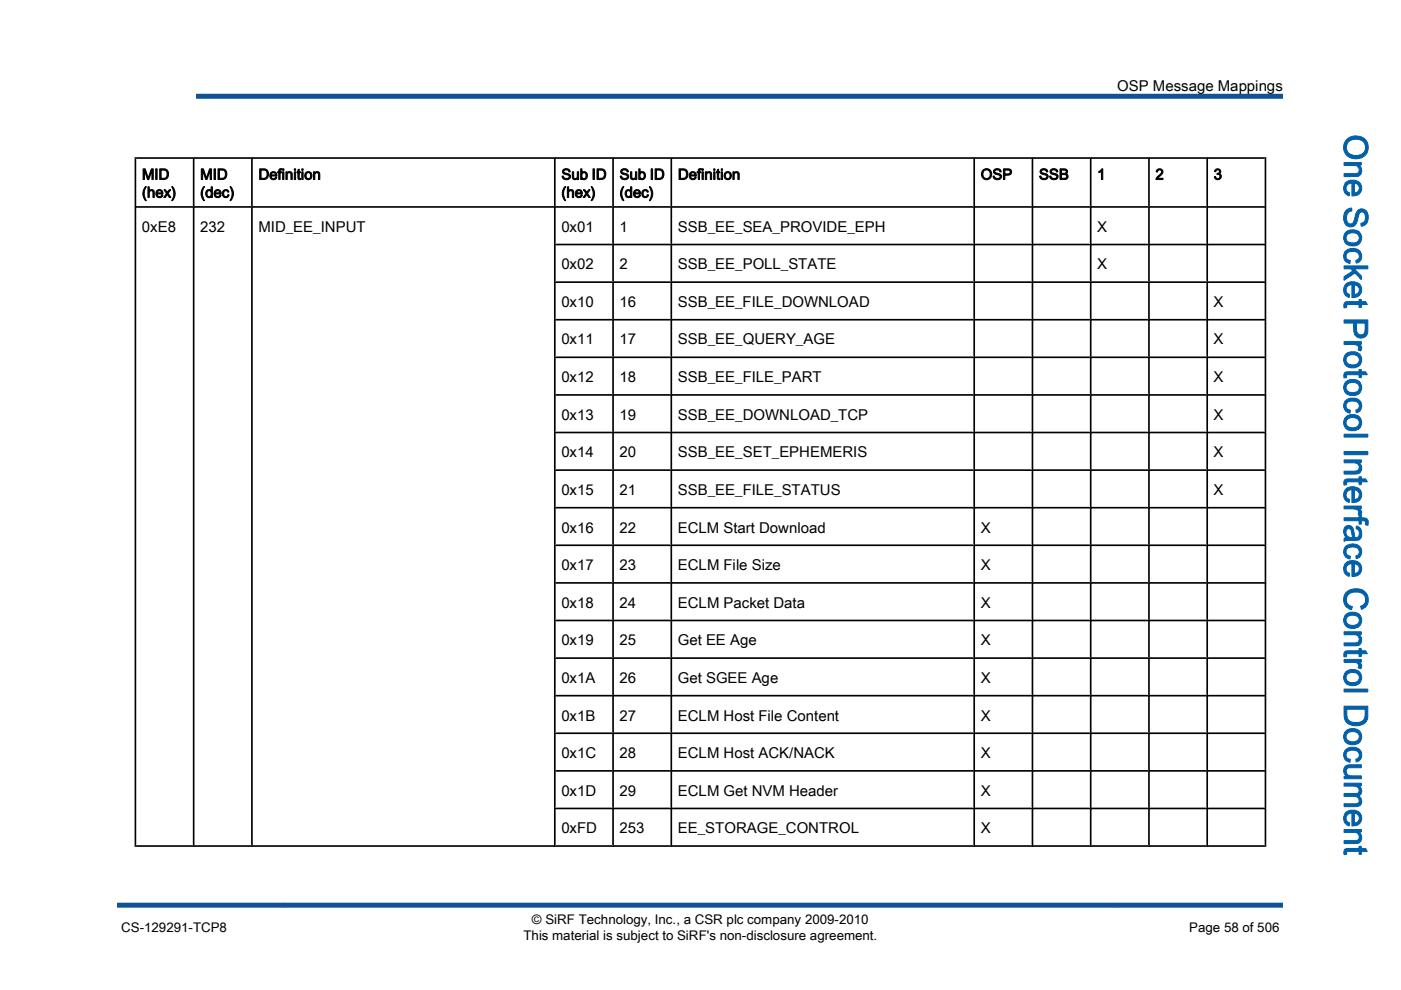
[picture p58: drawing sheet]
<svg xmlns="http://www.w3.org/2000/svg" width="297mm" height="210mm" viewBox="0 0 297 210" stroke-linecap="round" stroke-linejoin="round" font-family="sans-serif">
<defs><g id="words">
<text font-size="7.1" fill="#0060a9" x="285" y="28.5" transform="rotate(90 285 28.5)">One Socket Protocol Interface Control Document</text>
<g font-size="3.2">
<text x="236.9" y="19.3">OSP Message Mappings</text>
<text x="30.1" y="38.1">MID</text>
<text x="30.1" y="41.9">(hex)</text>
<text x="42.4" y="38.1">MID</text>
<text x="42.4" y="41.9">(dec)</text>
<text x="54.8" y="38.1">Definition</text>
<text x="119" y="38.1">Sub ID</text>
<text x="119" y="41.9">(hex)</text>
<text x="131.4" y="38.1">Sub ID</text>
<text x="131.4" y="41.9">(dec)</text>
<text x="143.7" y="38.1">Definition</text>
<text x="207.9" y="38.1">OSP</text>
<text x="220.3" y="38.1">SSB</text>
<text x="232.6" y="38.1">1</text>
<text x="245" y="38.1">2</text>
<text x="257.3" y="38.1">3</text>
<text x="30.1" y="49.1">0xE8</text>
<text x="42.4" y="49.1">232</text>
<text x="54.8" y="49.1">MID_EE_INPUT</text>
<text x="119" y="49.1">0x01</text>
<text x="131.4" y="49.1">1</text>
<text x="143.7" y="49.1">SSB_EE_SEA_PROVIDE_EPH</text>
<text x="232.6" y="49.1">X</text>
<text x="119" y="57.1">0x02</text>
<text x="131.4" y="57.1">2</text>
<text x="143.7" y="57.1">SSB_EE_POLL_STATE</text>
<text x="232.6" y="57.1">X</text>
<text x="119" y="65.1">0x10</text>
<text x="131.4" y="65.1">16</text>
<text x="143.7" y="65.1">SSB_EE_FILE_DOWNLOAD</text>
<text x="257.3" y="65.1">X</text>
<text x="119" y="73.1">0x11</text>
<text x="131.4" y="73.1">17</text>
<text x="143.7" y="73.1">SSB_EE_QUERY_AGE</text>
<text x="257.3" y="73.1">X</text>
<text x="119" y="81">0x12</text>
<text x="131.4" y="81">18</text>
<text x="143.7" y="81">SSB_EE_FILE_PART</text>
<text x="257.3" y="81">X</text>
<text x="119" y="89">0x13</text>
<text x="131.4" y="89">19</text>
<text x="143.7" y="89">SSB_EE_DOWNLOAD_TCP</text>
<text x="257.3" y="89">X</text>
<text x="119" y="97">0x14</text>
<text x="131.4" y="97">20</text>
<text x="143.7" y="97">SSB_EE_SET_EPHEMERIS</text>
<text x="257.3" y="97">X</text>
<text x="119" y="105">0x15</text>
<text x="131.4" y="105">21</text>
<text x="143.7" y="105">SSB_EE_FILE_STATUS</text>
<text x="257.3" y="105">X</text>
<text x="119" y="112.9">0x16</text>
<text x="131.4" y="112.9">22</text>
<text x="143.7" y="112.9">ECLM Start Download</text>
<text x="207.9" y="112.9">X</text>
<text x="119" y="120.9">0x17</text>
<text x="131.4" y="120.9">23</text>
<text x="143.7" y="120.9">ECLM File Size</text>
<text x="207.9" y="120.9">X</text>
<text x="119" y="128.9">0x18</text>
<text x="131.4" y="128.9">24</text>
<text x="143.7" y="128.9">ECLM Packet Data</text>
<text x="207.9" y="128.9">X</text>
<text x="119" y="136.9">0x19</text>
<text x="131.4" y="136.9">25</text>
<text x="143.7" y="136.9">Get EE Age</text>
<text x="207.9" y="136.9">X</text>
<text x="119" y="144.8">0x1A</text>
<text x="131.4" y="144.8">26</text>
<text x="143.7" y="144.8">Get SGEE Age</text>
<text x="207.9" y="144.8">X</text>
<text x="119" y="152.8">0x1B</text>
<text x="131.4" y="152.8">27</text>
<text x="143.7" y="152.8">ECLM Host File Content</text>
<text x="207.9" y="152.8">X</text>
<text x="119" y="160.8">0x1C</text>
<text x="131.4" y="160.8">28</text>
<text x="143.7" y="160.8">ECLM Host ACK/NACK</text>
<text x="207.9" y="160.8">X</text>
<text x="119" y="168.8">0x1D</text>
<text x="131.4" y="168.8">29</text>
<text x="143.7" y="168.8">ECLM Get NVM Header</text>
<text x="207.9" y="168.8">X</text>
<text x="119" y="176.7">0xFD</text>
<text x="131.4" y="176.7">253</text>
<text x="143.7" y="176.7">EE_STORAGE_CONTROL</text>
<text x="207.9" y="176.7">X</text>
</g>
<g font-size="2.8">
<text x="25.7" y="197.7">CS-129291-TCP8</text>
<text x="112.8" y="196">© SiRF Technology, Inc., a CSR plc company 2009-2010</text>
<text x="252.2" y="197.7">Page 58 of 506</text>
<text x="111" y="199.4">This material is subject to SiRF's non-disclosure agreement.</text>
</g>
</g></defs>
<g fill="none" stroke="#000" stroke-width=".35">
<path d="M28.5 33.5h240M28.7 33.3v146.3M41.1 33.3v146.3M53.4 33.3v146.3M117.6 33.3v146.3M130 33.3v146.3M142.3 33.3v146.3M206.5 33.3v146.3M218.9 33.3v146.3M231.3 33.3v146.3M243.6 33.3v146.3M256 33.3v146.3"/>
<path d="M268.3 33.3v146.3M28.5 43.9h240M117.5 51.9h151M117.5 59.8h151M117.5 67.8h151M117.5 75.8h151M117.5 83.8h151M117.5 91.7h151M117.5 99.7h151M117.5 107.7h151M117.5 115.7h151M117.5 123.6h151"/>
<path d="M117.5 131.6h151M117.5 139.6h151M117.5 147.6h151M117.5 155.5h151M117.5 163.5h151M117.5 171.5h151M268.5 179.4h-240"/>
</g>
<path d="M41.7 20.4h230.3M25 192h247" fill="none" stroke="#105294" stroke-width="1.1"/>
<use href="#words"/>
</svg>
